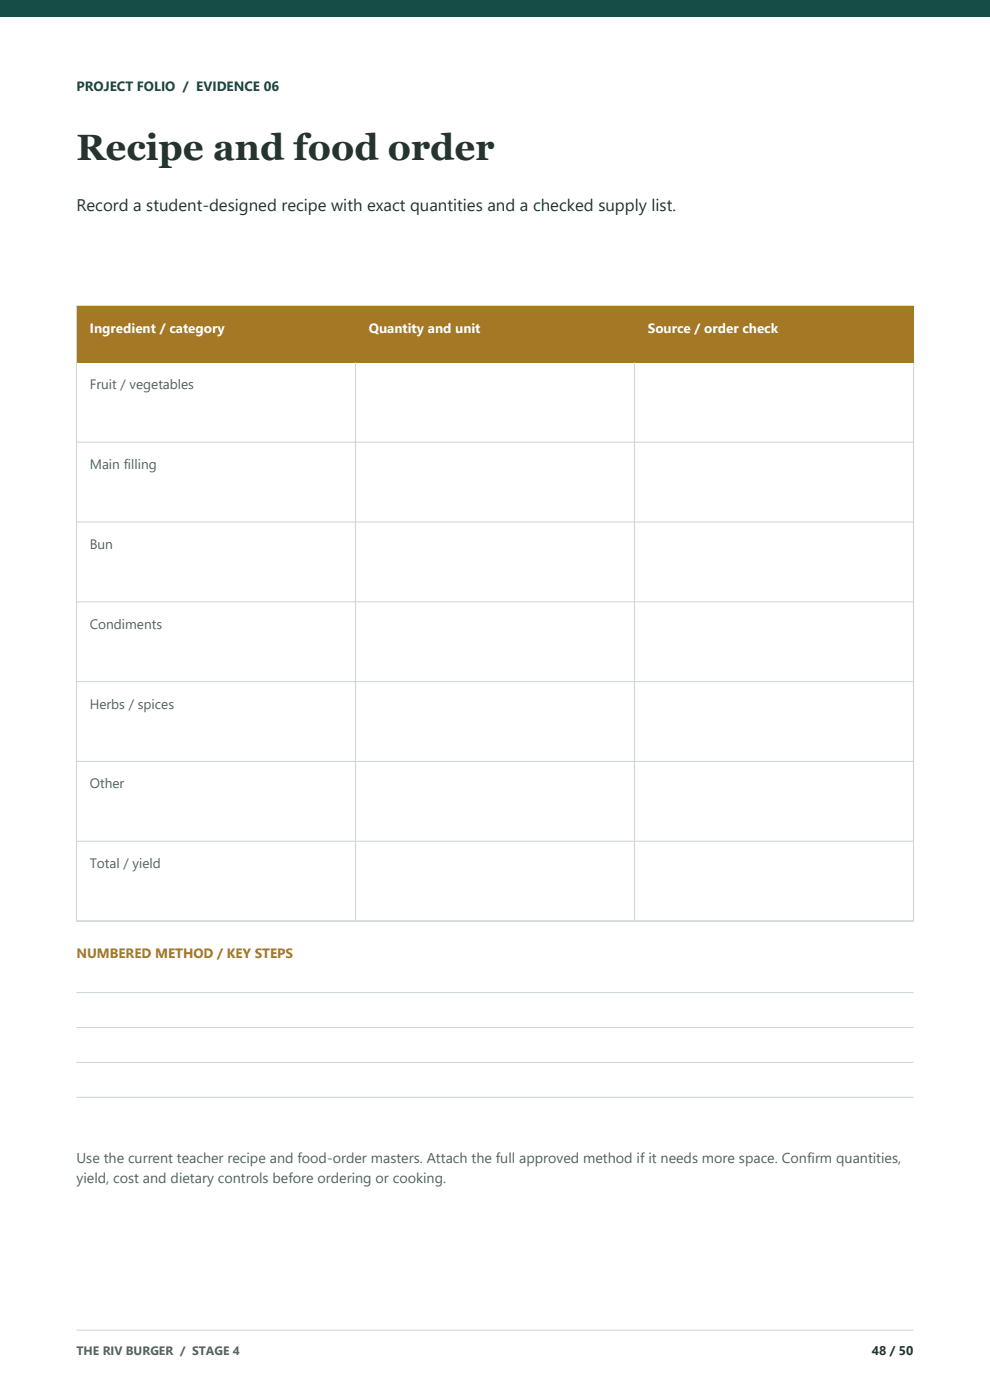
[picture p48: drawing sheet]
<svg xmlns="http://www.w3.org/2000/svg" width="210mm" height="297mm" viewBox="0 0 210 297" stroke-linecap="round" stroke-linejoin="round" font-family="sans-serif">
<defs><g id="words">
<text font-size="7.8" fill="#26332e" x="16.2" y="33.9">Recipe and food order</text>
<text font-size="3.6" fill="#26332e" x="16.2" y="44.8">Record a student-designed recipe with exact quantities and a checked supply list.</text>
<g font-size="3" fill="#52625c">
<text x="16.2" y="246.8">Use the current teacher recipe and food-order masters. Attach the full approved method if it needs more space. Confirm quantities,</text>
<text x="16.2" y="251">yield, cost and dietary controls before ordering or cooking.</text>
</g>
<text font-size="2.9" fill="#174d47" x="16.2" y="19.4">PROJECT FOLIO / EVIDENCE 06</text>
<g font-size="2.9" fill="#fff">
<text x="19" y="70.6">Ingredient / category</text>
<text x="78.2" y="70.6">Quantity and unit</text>
<text x="137.4" y="70.6">Source / order check</text>
</g>
<g font-size="2.9" fill="#52625c">
<text x="19" y="82.6">Fruit / vegetables</text>
<text x="19" y="99.5">Main filling</text>
<text x="19" y="116.4">Bun</text>
<text x="19" y="133.4">Condiments</text>
<text x="19" y="150.3">Herbs / spices</text>
<text x="19" y="167.2">Other</text>
<text x="19" y="184.2">Total / yield</text>
</g>
<text font-size="2.9" fill="#a47825" x="16.2" y="203.2">NUMBERED METHOD / KEY STEPS</text>
<text font-size="2.7" fill="#26332e" x="184.9" y="287.5">48 / 50</text>
<text font-size="2.6" fill="#52625c" x="16.2" y="287.5">THE RIV BURGER / STAGE 4</text>
</g></defs>
<path d="M0 0h210v3.5h-210z" fill-rule="evenodd" fill="#174d47"/>
<path d="M16.2 282.2h177.6" fill="none" stroke="#cfd8d3" stroke-width=".23"/>
<path d="M16.2 64.9h177.6v130.5h-177.6z" fill-rule="evenodd" fill="#fff" stroke="#cfd8d3" stroke-width=".25"/>
<path d="M16.2 64.9h177.6v12h-177.6z" fill-rule="evenodd" fill="#a47825"/>
<path d="M75.4 76.9v118.5M134.6 76.9v118.5" fill="none" stroke="#cfd8d3" stroke-width=".25"/>
<path d="M16.2 93.8h177.6M16.2 110.7h177.6M16.2 127.7h177.6M16.2 144.6h177.6M16.2 161.5h177.6M16.2 178.5h177.6M16.2 195.4h177.6M16.2 210.6h177.6M16.2 218h177.6M16.2 225.4h177.6M16.2 232.8h177.6" fill="none" stroke="#cfd8d3" stroke-width=".23"/>
<use href="#words"/>
</svg>
